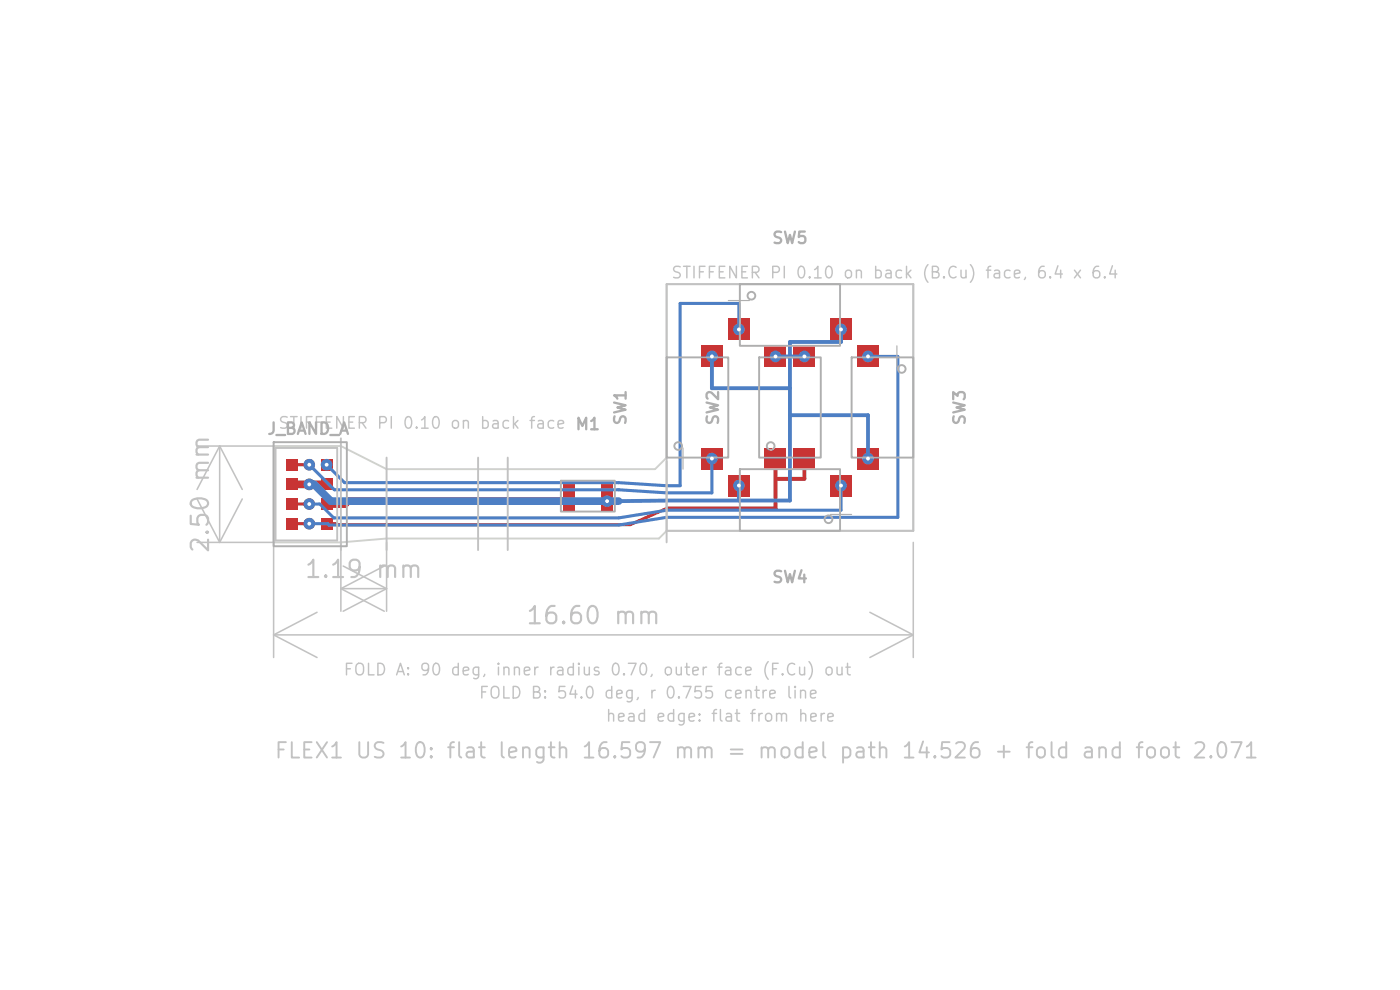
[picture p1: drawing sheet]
<svg xmlns="http://www.w3.org/2000/svg" width="297mm" height="210mm" viewBox="0 0 297 210" stroke-linecap="round" stroke-linejoin="round" font-family="sans-serif">
<defs><g id="words">
<g font-size="3.7" fill="#c2c2c2">
<text x="45.3" y="117.6" transform="rotate(-90 45.3 117.6)">2.50 mm</text>
<text x="64.4" y="123.5">1.19 mm</text>
<text x="111.3" y="133.3">16.60 mm</text>
</g>
<text font-size="3.3" fill="#c2c2c2" x="58" y="161.7">FLEX1 US 10: flat length 16.597 mm = model path 14.526 + fold and foot 2.071</text>
<g font-size="2.5" fill="#afafaf">
<text x="163.6" y="52.3">SW5</text>
<text x="56.5" y="92.8">J_BAND_A</text>
<text x="133.5" y="90.4" transform="rotate(-90 133.5 90.4)">SW1</text>
<text x="153.1" y="90.4" transform="rotate(-90 153.1 90.4)">SW2</text>
<text x="205.4" y="90.4" transform="rotate(-90 205.4 90.4)">SW3</text>
<text x="163.6" y="124.3">SW4</text>
</g>
<g font-size="2.5" fill="#c2c2c2">
<text x="142.2" y="59.7">STIFFENER PI 0.10 on back (B.Cu) face, 6.4 x 6.4</text>
<text x="58.8" y="91.6">STIFFENER PI 0.10 on back face M1</text>
<text x="72.7" y="143.9">FOLD A: 90 deg, inner radius 0.70, outer face (F.Cu) out</text>
<text x="101.4" y="148.8">FOLD B: 54.0 deg, r 0.755 centre line</text>
<text x="128.3" y="153.7">head edge: flat from here</text>
</g>
</g></defs>
<g fill="#c83434">
<path d="M60.7 97.4h2.5v2.4h-2.5z"/>
<path d="M60.7 109.9h2.5v2.4h-2.5z"/>
<path d="M60.7 105.7h2.5v2.4h-2.5z"/>
<path d="M68.1 97.4h2.4v2.4h-2.4z"/>
<path d="M68.1 109.9h2.4v2.4h-2.4z"/>
<path d="M60.7 101.5h2.5v2.5h-2.5z"/>
<path d="M68.1 105.7h2.4v2.4h-2.4z"/>
<path d="M68.1 101.5h2.4v2.5h-2.4z"/>
<path d="M148.8 95h4.5v4.5h-4.5z"/>
<path d="M148.8 73.4h4.5v4.5h-4.5z"/>
<path d="M119.4 102h2.4v6.5h-2.4z"/>
<path d="M127.6 102h2.4v6.5h-2.4z"/>
<path d="M176.2 100.7h4.5v4.5h-4.5z"/>
<path d="M154.5 100.7h4.5v4.5h-4.5z"/>
<path d="M154.5 67.6h4.5v4.5h-4.5z"/>
<path d="M176.2 67.6h4.5v4.5h-4.5z"/>
<path d="M181.9 73.4h4.5v4.5h-4.5z"/>
<path d="M181.9 95h4.5v4.5h-4.5z"/>
<path d="M162.3 95h4.5v4.5h-4.5z"/>
<path d="M162.3 73.4h4.5v4.5h-4.5z"/>
<path d="M168.4 95h4.5v4.5h-4.5z"/>
<path d="M168.4 73.4h4.5v4.5h-4.5z"/>
<circle cx="151" cy="97.3" r="1.23"/>
<circle cx="65.6" cy="98.6" r="1.23"/>
<circle cx="184.1" cy="75.6" r="1.23"/>
<circle cx="65.6" cy="111.1" r="1.23"/>
<circle cx="178.4" cy="103" r="1.23"/>
<circle cx="65.6" cy="106.9" r="1.23"/>
<circle cx="156.8" cy="69.9" r="1.23"/>
<circle cx="69.3" cy="98.6" r="1.23"/>
<circle cx="65.6" cy="102.8" r="1.23"/>
<circle cx="164.5" cy="75.6" r="1.23"/>
<circle cx="170.6" cy="75.6" r="1.23"/>
<circle cx="151" cy="75.6" r="1.23"/>
<circle cx="128.8" cy="106.3" r="1.23"/>
<circle cx="156.8" cy="103" r="1.23"/>
<circle cx="178.4" cy="69.9" r="1.23"/>
<circle cx="184.1" cy="97.3" r="1.23"/>
</g>
<path d="M61.9 98.6h3.7M61.9 111.1h3.7M61.9 106.9h3.7M61.9 102.8h3.7M141.4 107.9l-7.7 3.4h-62.4l-.2-.2h-1.8" fill="none" stroke="#c83434" stroke-width=".65"/>
<path d="M164.5 97.3v10.6h-23.1M170.6 97.3v4.3h-6.1" fill="none" stroke="#c83434" stroke-width=".82"/>
<path d="M61.9 102.8h7.4M120.6 106.3h-46.8l-.6 .6h-3.9" fill="none" stroke="#c83434" stroke-width="1.6"/>
<g fill="#4d7fc4">
<circle cx="151" cy="97.3" r="1.23"/>
<circle cx="65.6" cy="98.6" r="1.23"/>
<circle cx="184.1" cy="75.6" r="1.23"/>
<circle cx="65.6" cy="111.1" r="1.23"/>
<circle cx="178.4" cy="103" r="1.23"/>
<circle cx="65.6" cy="106.9" r="1.23"/>
<circle cx="156.8" cy="69.9" r="1.23"/>
<circle cx="69.3" cy="98.6" r="1.23"/>
<circle cx="65.6" cy="102.8" r="1.23"/>
<circle cx="164.5" cy="75.6" r="1.23"/>
<circle cx="170.6" cy="75.6" r="1.23"/>
<circle cx="151" cy="75.6" r="1.23"/>
<circle cx="128.8" cy="106.3" r="1.23"/>
<circle cx="156.8" cy="103" r="1.23"/>
<circle cx="178.4" cy="69.9" r="1.23"/>
<circle cx="184.1" cy="97.3" r="1.23"/>
</g>
<path d="M156.8 69.9v-5.5h-12.5v38.6h-2.9l-10.2-.6h-58.1l-3.8-3.8M184.1 75.6h6.4v34.1h-49.1l-10.2 1.7h-61.4l-.3-.3h-3.9M151 97.3v7.3h-9.6l-10.2-.7h-60.3l-5.3-5.3M178.4 103v5.2h-37l-10.2 1.7h-60.4l-2.9-3h-2.3" fill="none" stroke="#4d7fc4" stroke-width=".65"/>
<path d="M151 75.6v6.8h16.6M164.5 75.6h6.1M178.4 69.9v2.6h-10.8v33.7l-36.4 .1M167.6 88.1h16.5v9.2M156.8 103v3.2" fill="none" stroke="#4d7fc4" stroke-width=".82"/>
<path d="M65.6 102.8h1l3.6 3.5h61" fill="none" stroke="#4d7fc4" stroke-width="1.6"/>
<path d="M58 94.6h14.3l9.7 4.9h57l2.4-2.4v-36.8h52.3v52.3h-52.3l-1.6 1.6h-57.8l-9.7 .9h-14.3z" fill="none" stroke="#d0d2cd" stroke-width=".41"/>
<path d="M58.5 95h13v19.6h-13zM72.3 93v23.7M82 97.1v19.6M101.4 97.1v19.6M107.7 97.1v19.6M141.4 112.6h52.3v-52.3h-52.3v54.8" fill="none" stroke="#c2c2c2" stroke-width=".41"/>
<g fill="none" stroke="#c2c2c2" stroke-width=".33">
<path d="M41.8 94.6h16.2M46.6 94.6v20.5M46.6 94.6l4.8 9.2M46.6 94.6l-4.8 9.2M41.8 105.8l4.8 9.3M41.8 115.1h16.2v24.4M51.4 105.8l-4.8 9.3M72.3 115.1v14.6M82 115.1v14.6M193.7 115.1v24.4M58 134.7h135.7M58 134.7l9.3 4.8"/>
<path d="M67.3 129.9l-9.3 4.8M72.3 124.9h9.7M72.3 124.9l9.2 4.8M72.8 120.1l9.2 4.8M81.5 120.1l-9.2 4.8M82 124.9l-9.2 4.8M184.5 129.9l9.2 4.8M193.7 134.7l-9.2 4.8"/>
</g>
<g fill="none" stroke="#afafaf" stroke-width=".41">
<path d="M141.4 75.8h13.1v21.3h-13.1zM157 60.3h21.2v13.1h-21.2zM161 75.8h13.1v21.3h-13.1zM180.7 75.8h13v21.3h-13zM58 93.8h15.6v22.1h-15.6zM157 99.5h21.2v13.1h-21.2zM119 102h11.4v6.5h-11.4z"/>
<circle cx="159.4" cy="62.7" r=".82"/>
<circle cx="191.3" cy="78.3" r=".82"/>
<circle cx="143.9" cy="94.6" r=".82"/>
<circle cx="163.5" cy="94.6" r=".82"/>
<circle cx="175.8" cy="110.2" r=".82"/>
</g>
<path d="M154.5 63.8h4.5M190.3 73.4v4.5M144.9 95v4.5M176.2 109.1h4.5" fill="none" stroke="#afafaf" stroke-width=".25"/>
<g fill="#fff">
<circle cx="151" cy="97.3" r=".41"/>
<circle cx="65.6" cy="98.6" r=".41"/>
<circle cx="184.1" cy="75.6" r=".41"/>
<circle cx="65.6" cy="111.1" r=".41"/>
<circle cx="178.4" cy="103" r=".41"/>
<circle cx="65.6" cy="106.9" r=".41"/>
<circle cx="156.8" cy="69.9" r=".41"/>
<circle cx="69.3" cy="98.6" r=".41"/>
<circle cx="65.6" cy="102.8" r=".41"/>
<circle cx="164.5" cy="75.6" r=".41"/>
<circle cx="170.6" cy="75.6" r=".41"/>
<circle cx="151" cy="75.6" r=".41"/>
<circle cx="128.8" cy="106.3" r=".41"/>
<circle cx="156.8" cy="103" r=".41"/>
<circle cx="178.4" cy="69.9" r=".41"/>
<circle cx="184.1" cy="97.3" r=".41"/>
</g>
<use href="#words"/>
</svg>
